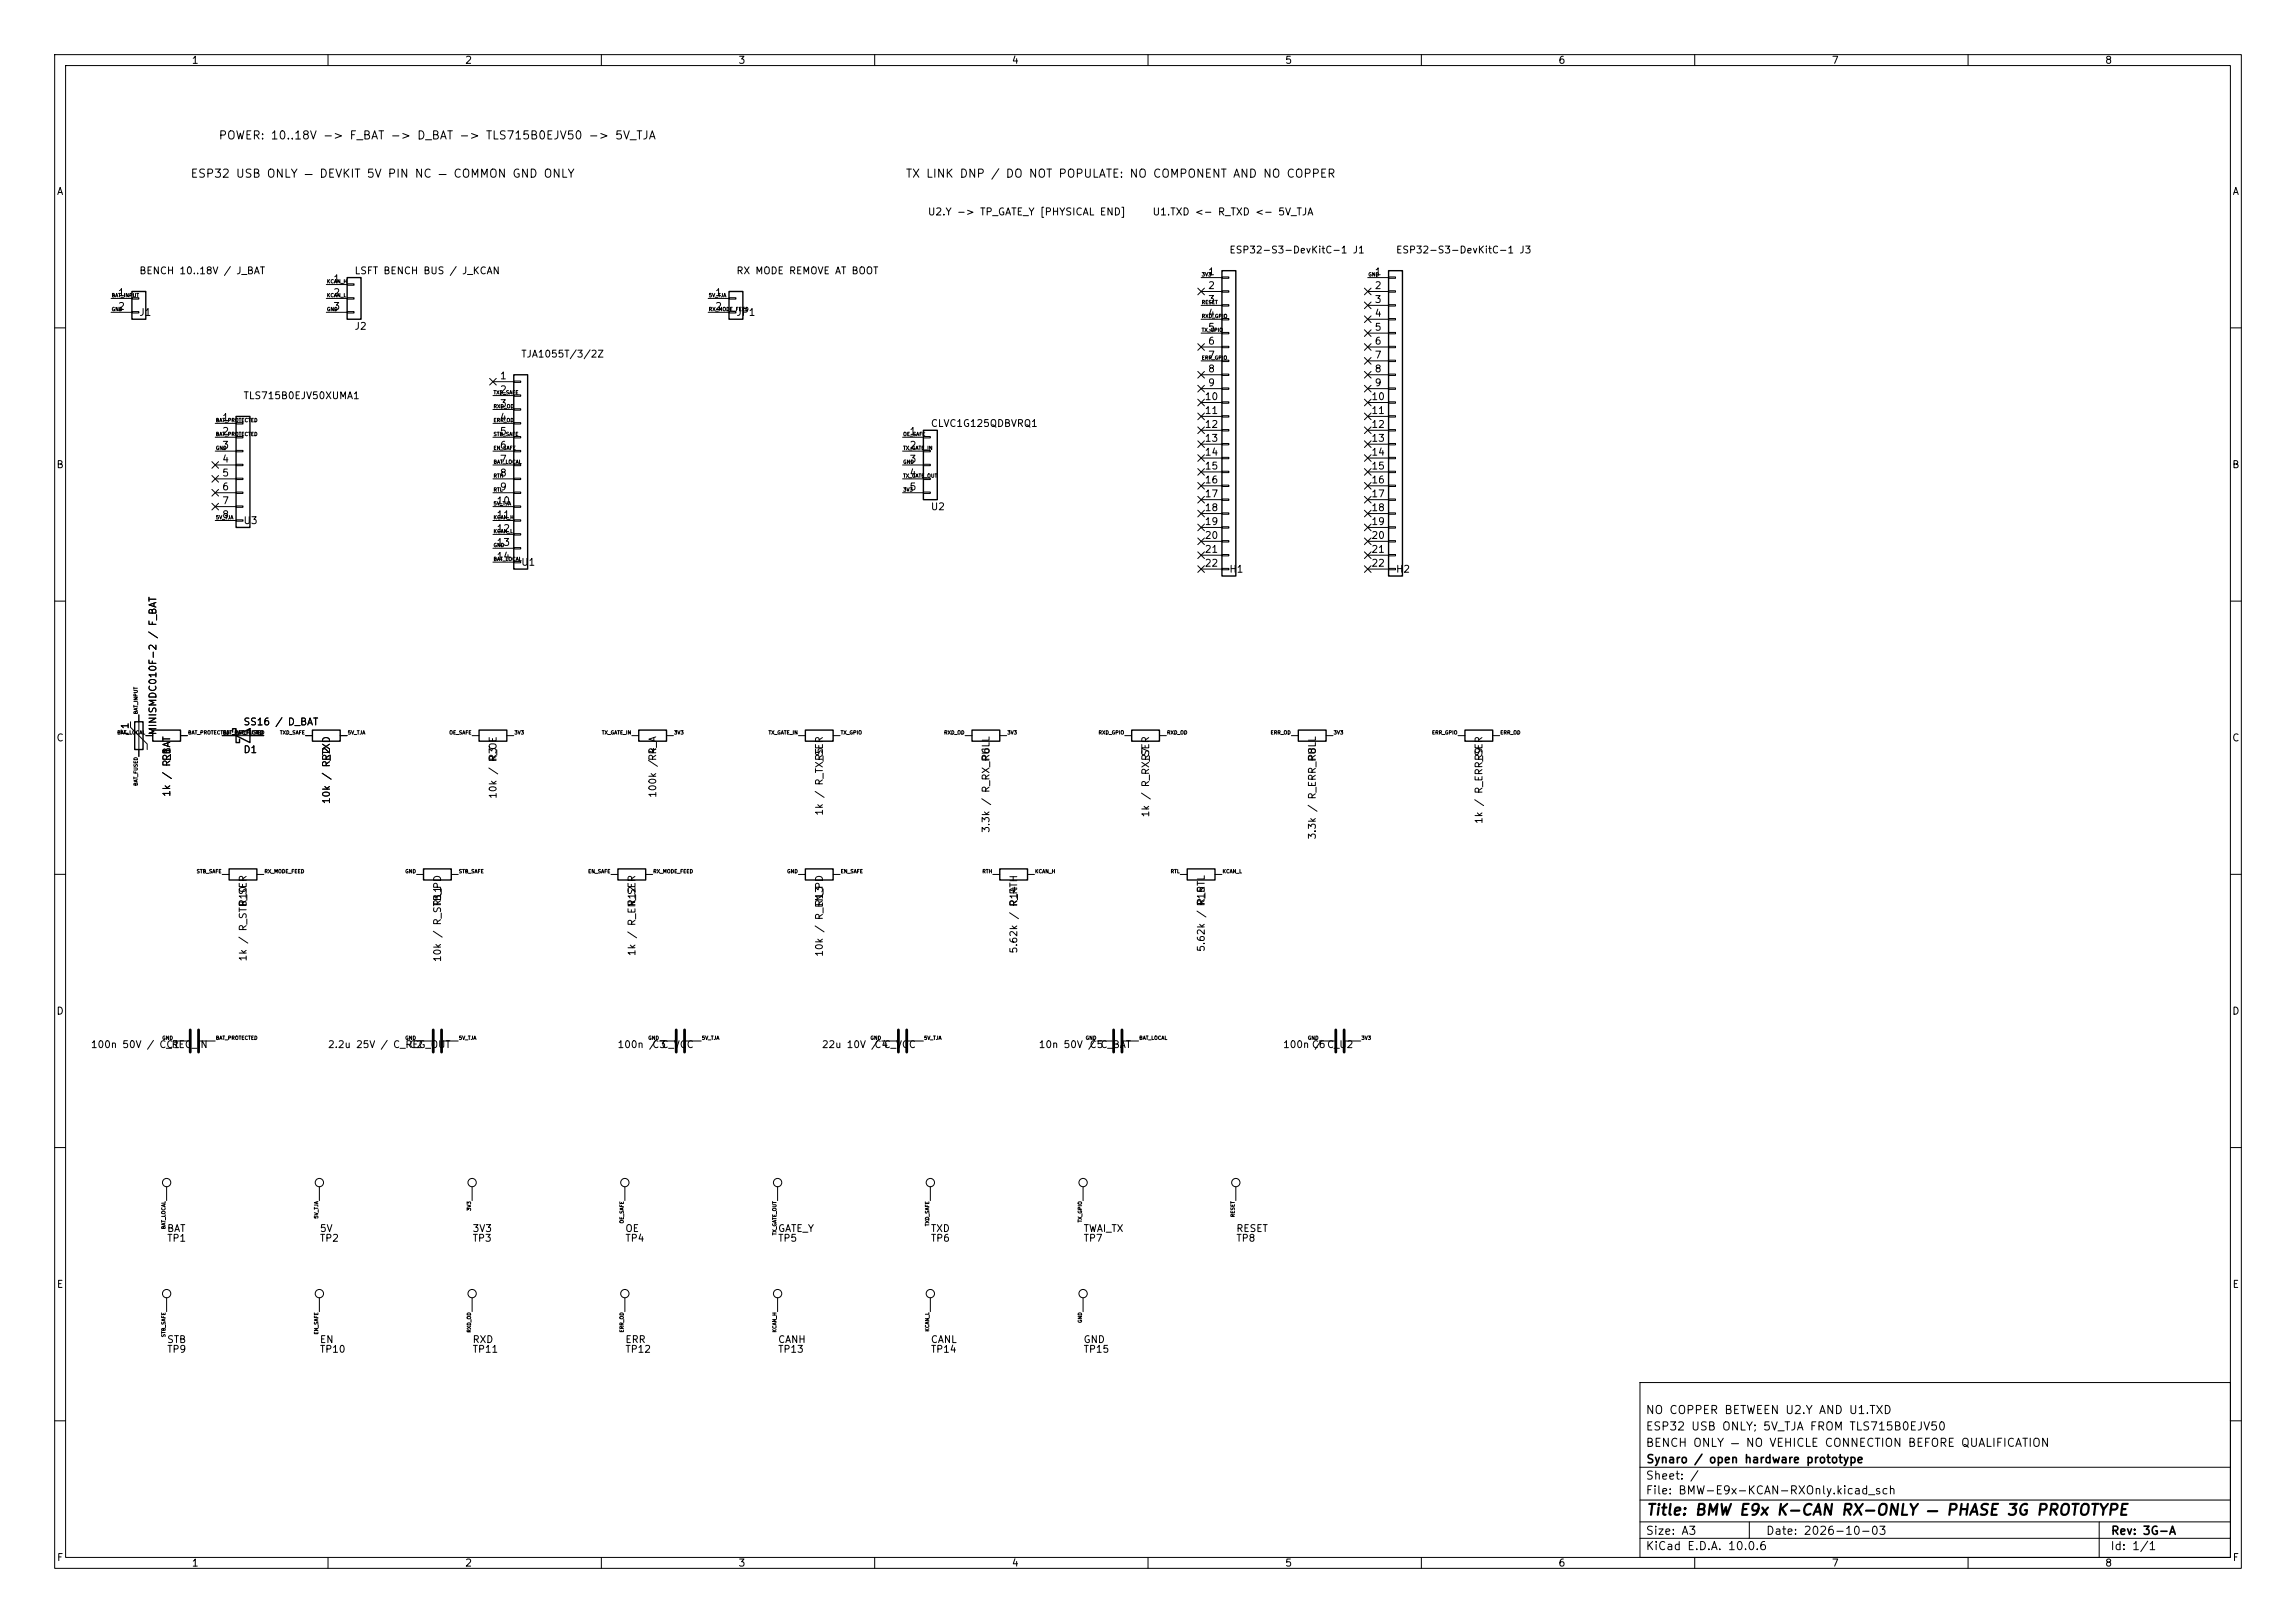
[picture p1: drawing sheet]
<svg xmlns="http://www.w3.org/2000/svg" width="420mm" height="297mm" viewBox="0 0 420 297" stroke-linecap="round" stroke-linejoin="round" font-family="sans-serif">
<defs><g id="words">
<text font-size="2" x="301" y="277.8">Title: BMW E9x K-CAN RX-ONLY — PHASE 3G PROTOTYPE</text>
<g font-size="1.5">
<text x="39.9" y="25.9">POWER: 10..18V -&gt; F_BAT -&gt; D_BAT -&gt; TLS715B0EJV50 -&gt; 5V_TJA</text>
<text x="34.7" y="32.9">ESP32 USB ONLY — DEVKIT 5V PIN NC — COMMON GND ONLY</text>
<text x="165.6" y="32.9">TX LINK DNP / DO NOT POPULATE: NO COMPONENT AND NO COPPER</text>
<text x="300.9" y="262.1">ESP32 USB ONLY; 5V_TJA FROM TLS715B0EJV50</text>
<text x="300.9" y="259.1">NO COPPER BETWEEN U2.Y AND U1.TXD</text>
<text x="300.9" y="265.1">BENCH ONLY — NO VEHICLE CONNECTION BEFORE QUALIFICATION</text>
<text x="301" y="268.1">Synaro / open hardware prototype</text>
<text x="300.9" y="273.8">File: BMW-E9x-KCAN-RXOnly.kicad_sch</text>
<text x="300.9" y="271.1">Sheet: /</text>
<text x="300.9" y="281.2">Size: A3</text>
<text x="322.9" y="281.2">Date: 2026-10-03</text>
<text x="386" y="281.2">Rev: 3G-A</text>
<text x="300.9" y="284">KiCad E.D.A. 10.0.6</text>
<text x="385.9" y="284">Id: 1/1</text>
</g>
<g font-size="1.3">
<text x="35" y="12">1</text>
<text x="85" y="12">2</text>
<text x="135" y="12">3</text>
<text x="185" y="12">4</text>
<text x="235" y="12">5</text>
<text x="285" y="12">6</text>
<text x="335" y="12">7</text>
<text x="385" y="12">8</text>
<text x="10.3" y="36">A</text>
<text x="408.3" y="36">A</text>
<text x="169.6" y="39.7">U2.Y -&gt; TP_GATE_Y [PHYSICAL END]</text>
<text x="210.7" y="39.7">U1.TXD &lt;- R_TXD &lt;- 5V_TJA</text>
<text x="224.8" y="46.7">ESP32-S3-DevKitC-1 J1</text>
<text x="255.3" y="46.7">ESP32-S3-DevKitC-1 J3</text>
<text x="25.4" y="50.5">BENCH 10..18V / J_BAT</text>
<text x="60.9" y="51.9">1</text>
<text x="64.8" y="50.5">LSFT BENCH BUS / J_KCAN</text>
<text x="134.6" y="50.5">RX MODE REMOVE AT BOOT</text>
<text x="220.9" y="50.7">1</text>
<text x="220.9" y="53.2">2</text>
<text x="251.4" y="50.7">1</text>
<text x="251.4" y="53.2">2</text>
<text x="21.5" y="54.5">1</text>
<text x="21.5" y="57">2</text>
<text x="25.4" y="58.1">J1</text>
<text x="60.9" y="54.5">2</text>
<text x="60.9" y="57">3</text>
<text x="130.7" y="54.5">1</text>
<text x="130.7" y="57">2</text>
<text x="134.6" y="58.1">JP1</text>
<text x="220.9" y="55.7">3</text>
<text x="220.9" y="58.3">4</text>
<text x="251.4" y="55.7">3</text>
<text x="251.4" y="58.3">4</text>
<text x="64.8" y="60.7">J2</text>
<text x="95.2" y="65.7">TJA1055T/3/2Z</text>
<text x="220.9" y="60.8">5</text>
<text x="220.9" y="63.4">6</text>
<text x="220.9" y="65.9">7</text>
<text x="251.4" y="60.8">5</text>
<text x="251.4" y="63.4">6</text>
<text x="251.4" y="65.9">7</text>
<text x="91.3" y="69.7">1</text>
<text x="220.9" y="68.4">8</text>
<text x="220.9" y="71">9</text>
<text x="251.4" y="68.4">8</text>
<text x="251.4" y="71">9</text>
<text x="40.5" y="77.3">1</text>
<text x="44.4" y="73.4">TLS715B0EJV50XUMA1</text>
<text x="91.3" y="72.3">2</text>
<text x="91.3" y="74.8">3</text>
<text x="91.3" y="77.3">4</text>
<text x="220.3" y="73.5">10</text>
<text x="220.3" y="76.1">11</text>
<text x="250.8" y="73.5">10</text>
<text x="250.8" y="76.1">11</text>
<text x="40.5" y="79.9">2</text>
<text x="40.5" y="82.4">3</text>
<text x="91.3" y="79.9">5</text>
<text x="91.3" y="82.4">6</text>
<text x="166.3" y="79.9">1</text>
<text x="166.3" y="82.4">2</text>
<text x="170.2" y="78.4">CLVC1G125QDBVRQ1</text>
<text x="220.3" y="78.6">12</text>
<text x="220.3" y="81.1">13</text>
<text x="220.3" y="83.7">14</text>
<text x="250.8" y="78.6">12</text>
<text x="250.8" y="81.1">13</text>
<text x="250.8" y="83.7">14</text>
<text x="10.2" y="86">B</text>
<text x="40.5" y="85">4</text>
<text x="40.5" y="87.5">5</text>
<text x="91.3" y="85">7</text>
<text x="91.3" y="87.5">8</text>
<text x="166.3" y="85">3</text>
<text x="166.3" y="87.5">4</text>
<text x="220.3" y="86.2">15</text>
<text x="220.3" y="88.8">16</text>
<text x="250.8" y="86.2">15</text>
<text x="250.8" y="88.8">16</text>
<text x="408.2" y="86">B</text>
<text x="40.5" y="90">6</text>
<text x="40.5" y="92.6">7</text>
<text x="40.5" y="95.1">8</text>
<text x="90.7" y="92.6">10</text>
<text x="90.7" y="95.1">11</text>
<text x="91.3" y="90">9</text>
<text x="166.3" y="90">5</text>
<text x="170.2" y="93.7">U2</text>
<text x="220.3" y="91.3">17</text>
<text x="220.3" y="93.8">18</text>
<text x="250.8" y="91.3">17</text>
<text x="250.8" y="93.8">18</text>
<text x="44.4" y="96.2">U3</text>
<text x="90.7" y="97.7">12</text>
<text x="90.7" y="100.2">13</text>
<text x="220.3" y="96.4">19</text>
<text x="220.3" y="98.9">20</text>
<text x="220.3" y="101.5">21</text>
<text x="250.8" y="96.4">19</text>
<text x="250.8" y="98.9">20</text>
<text x="250.8" y="101.5">21</text>
<text x="90.7" y="102.7">14</text>
<text x="95.2" y="103.8">U1</text>
<text x="220.3" y="104">22</text>
<text x="224.8" y="105.1">H1</text>
<text x="250.8" y="104">22</text>
<text x="255.3" y="105.1">H2</text>
<text x="10.2" y="136">C</text>
<text x="23.8" y="134.6" transform="rotate(-90 23.8 134.6)">F1</text>
<text x="28.9" y="134.6" transform="rotate(-90 28.9 134.6)">MINISMDC010F-2 / F_BAT</text>
<text x="44.4" y="133">SS16 / D_BAT</text>
<text x="408.2" y="136">C</text>
<text x="31.4" y="139.4" transform="rotate(-90 31.4 139.4)">R1</text>
<text x="44.4" y="138.1">D1</text>
<text x="60.7" y="139.4" transform="rotate(-90 60.7 139.4)">R2</text>
<text x="91.1" y="139.4" transform="rotate(-90 91.1 139.4)">R3</text>
<text x="120.3" y="138.2" transform="rotate(-90 120.3 138.2)">R_A</text>
<text x="150.8" y="139.4" transform="rotate(-90 150.8 139.4)">R5</text>
<text x="181.3" y="139.4" transform="rotate(-90 181.3 139.4)">R6</text>
<text x="210.5" y="139.4" transform="rotate(-90 210.5 139.4)">R7</text>
<text x="241" y="139.4" transform="rotate(-90 241 139.4)">R8</text>
<text x="271.5" y="139.4" transform="rotate(-90 271.5 139.4)">R9</text>
<text x="31.4" y="145.9" transform="rotate(-90 31.4 145.9)">1k / R_BAT</text>
<text x="60.7" y="147.3" transform="rotate(-90 60.7 147.3)">10k / R_TXD</text>
<text x="91.1" y="146.3" transform="rotate(-90 91.1 146.3)">10k / R_OE</text>
<text x="120.3" y="146.1" transform="rotate(-90 120.3 146.1)">100k /R4</text>
<text x="150.8" y="149.4" transform="rotate(-90 150.8 149.4)">1k / R_TX_SER</text>
<text x="210.5" y="149.7" transform="rotate(-90 210.5 149.7)">1k / R_RX_SER</text>
<text x="181.3" y="152.5" transform="rotate(-90 181.3 152.5)">3.3k / R_RX_PULL</text>
<text x="241" y="153.7" transform="rotate(-90 241 153.7)">3.3k / R_ERR_PULL</text>
<text x="271.5" y="150.9" transform="rotate(-90 271.5 150.9)">1k / R_ERR_SER</text>
<text x="45.4" y="166" transform="rotate(-90 45.4 166)">R10</text>
<text x="81" y="166" transform="rotate(-90 81 166)">R11</text>
<text x="116.5" y="166" transform="rotate(-90 116.5 166)">R12</text>
<text x="150.8" y="166" transform="rotate(-90 150.8 166)">R13</text>
<text x="186.4" y="166" transform="rotate(-90 186.4 166)">R14</text>
<text x="220.7" y="165.8" transform="rotate(-90 220.7 165.8)">R_RTL</text>
<text x="45.4" y="176" transform="rotate(-90 45.4 176)">1k / R_STB_SER</text>
<text x="81" y="176.2" transform="rotate(-90 81 176.2)">10k / R_STB_PD</text>
<text x="116.5" y="175.1" transform="rotate(-90 116.5 175.1)">1k / R_EN_SER</text>
<text x="150.8" y="175.2" transform="rotate(-90 150.8 175.2)">10k / R_EN_PD</text>
<text x="186.4" y="174.6" transform="rotate(-90 186.4 174.6)">5.62k / R_RTH</text>
<text x="220.7" y="174.3" transform="rotate(-90 220.7 174.3)">5.62k / R15</text>
<text x="10.2" y="186">D</text>
<text x="408.2" y="186">D</text>
<text x="16.5" y="192.1">100n 50V / C_REG_IN</text>
<text x="30.3" y="192.1">C1</text>
<text x="59.9" y="192.1">2.2u 25V / C_REG_OUT</text>
<text x="74.8" y="192.1">C2</text>
<text x="112.9" y="192.1">100n / C_VCC</text>
<text x="119.2" y="192.1">C3</text>
<text x="150.2" y="192.1">22u 10V / C_VCC</text>
<text x="159.8" y="192.1">C4</text>
<text x="189.9" y="192.1">10n 50V / C_BAT</text>
<text x="199.2" y="192.1">C5</text>
<text x="234.6" y="192.1">100n C6C_U2</text>
<text x="240.3" y="192.1">/</text>
<text x="30.5" y="227.5">TP1</text>
<text x="30.5" y="225.8">BAT</text>
<text x="58.4" y="227.5">TP2</text>
<text x="58.4" y="225.8">5V</text>
<text x="86.3" y="227.5">TP3</text>
<text x="86.3" y="225.8">3V3</text>
<text x="114.3" y="227.5">TP4</text>
<text x="114.3" y="225.8">OE</text>
<text x="142.2" y="227.5">TP5</text>
<text x="142.2" y="225.8">GATE_Y</text>
<text x="170.2" y="227.5">TP6</text>
<text x="170.2" y="225.8">TXD</text>
<text x="198.1" y="227.5">TP7</text>
<text x="198.1" y="225.8">TWAI_TX</text>
<text x="226" y="227.5">TP8</text>
<text x="226" y="225.8">RESET</text>
<text x="10.3" y="236">E</text>
<text x="408.3" y="236">E</text>
<text x="30.5" y="247.9">TP9</text>
<text x="30.5" y="246.1">STB</text>
<text x="58.4" y="247.9">TP10</text>
<text x="58.4" y="246.1">EN</text>
<text x="86.3" y="247.9">TP11</text>
<text x="86.3" y="246.1">RXD</text>
<text x="114.3" y="247.9">TP12</text>
<text x="114.3" y="246.1">ERR</text>
<text x="142.2" y="247.9">TP13</text>
<text x="142.2" y="246.1">CANH</text>
<text x="170.2" y="247.9">TP14</text>
<text x="170.2" y="246.1">CANL</text>
<text x="198.1" y="247.9">TP15</text>
<text x="198.1" y="246.1">GND</text>
<text x="10.3" y="286">F</text>
<text x="35" y="287">1</text>
<text x="85" y="287">2</text>
<text x="135" y="287">3</text>
<text x="185" y="287">4</text>
<text x="235" y="287">5</text>
<text x="285" y="287">6</text>
<text x="335" y="287">7</text>
<text x="385" y="287">8</text>
<text x="408.3" y="286">F</text>
</g>
<g font-size=".7">
<text x="59.7" y="52">KCAN_H</text>
<text x="219.7" y="50.7">3V3</text>
<text x="250.2" y="50.7">GND</text>
<text x="20.4" y="57.1">GND</text>
<text x="20.4" y="54.5">BAT_INPUT</text>
<text x="59.7" y="57.1">GND</text>
<text x="59.7" y="54.5">KCAN_L</text>
<text x="129.6" y="57.1">RX_MODE_FEED</text>
<text x="129.6" y="54.5">5V_TJA</text>
<text x="219.7" y="55.8">RESET</text>
<text x="219.7" y="58.4">RXD_GPIO</text>
<text x="219.7" y="60.9">TX_GPIO</text>
<text x="219.7" y="66">ERR_GPIO</text>
<text x="39.4" y="77.4">BAT_PROTECTED</text>
<text x="90.2" y="72.3">TXD_SAFE</text>
<text x="90.2" y="74.9">RXD_OD</text>
<text x="90.2" y="77.4">ERR_OD</text>
<text x="39.4" y="79.9">BAT_PROTECTED</text>
<text x="39.4" y="82.5">GND</text>
<text x="90.2" y="79.9">STB_SAFE</text>
<text x="90.2" y="82.5">EN_SAFE</text>
<text x="165.1" y="79.9">OE_SAFE</text>
<text x="165.1" y="82.5">TX_GATE_IN</text>
<text x="90.2" y="85">BAT_LOCAL</text>
<text x="90.2" y="87.6">RTH</text>
<text x="165.1" y="87.6">TX_GATE_OUT</text>
<text x="165.1" y="85">GND</text>
<text x="39.4" y="95.2">5V_TJA</text>
<text x="90.2" y="90.1">RTL</text>
<text x="90.2" y="92.6">5V_TJA</text>
<text x="90.2" y="95.2">KCAN_H</text>
<text x="165.1" y="90.1">3V3</text>
<text x="90.2" y="97.7">KCAN_L</text>
<text x="90.2" y="100.3">GND</text>
<text x="90.2" y="102.8">BAT_LOCAL</text>
<text x="25.3" y="130.8" transform="rotate(-90 25.3 130.8)">BAT_INPUT</text>
<text x="21.4" y="134.6">BAT_LOCAL</text>
<text x="34.3" y="134.6">BAT_PROTECTED</text>
<text x="40.7" y="134.6">BAT_PROTECTED</text>
<text x="42.8" y="134.6">BAT_FUSED</text>
<text x="51.1" y="134.6">TXD_SAFE</text>
<text x="63.5" y="134.6">5V_TJA</text>
<text x="82.1" y="134.6">OE_SAFE</text>
<text x="94" y="134.6">3V3</text>
<text x="110" y="134.6">TX_GATE_IN</text>
<text x="123.2" y="134.6">3V3</text>
<text x="140.5" y="134.6">TX_GATE_IN</text>
<text x="153.7" y="134.6">TX_GPIO</text>
<text x="172.6" y="134.6">RXD_OD</text>
<text x="184.2" y="134.6">3V3</text>
<text x="200.9" y="134.6">RXD_GPIO</text>
<text x="213.4" y="134.6">RXD_OD</text>
<text x="232.3" y="134.6">ERR_OD</text>
<text x="243.9" y="134.6">3V3</text>
<text x="261.9" y="134.6">ERR_GPIO</text>
<text x="274.4" y="134.6">ERR_OD</text>
<text x="25.3" y="143.9" transform="rotate(-90 25.3 143.9)">BAT_FUSED</text>
<text x="35.9" y="160">STB_SAFE</text>
<text x="48.3" y="160">RX_MODE_FEED</text>
<text x="74.1" y="160">GND</text>
<text x="83.9" y="160">STB_SAFE</text>
<text x="107.5" y="160">EN_SAFE</text>
<text x="119.4" y="160">RX_MODE_FEED</text>
<text x="143.9" y="160">GND</text>
<text x="153.7" y="160">EN_SAFE</text>
<text x="179.6" y="160">RTH</text>
<text x="189.3" y="160">KCAN_H</text>
<text x="214.1" y="160">RTL</text>
<text x="223.6" y="160">KCAN_L</text>
<text x="29.6" y="190.4">GND</text>
<text x="39.4" y="190.4">BAT_PROTECTED</text>
<text x="74.1" y="190.4">GND</text>
<text x="83.9" y="190.4">5V_TJA</text>
<text x="118.5" y="190.4">GND</text>
<text x="128.3" y="190.4">5V_TJA</text>
<text x="159.1" y="190.4">GND</text>
<text x="168.9" y="190.4">5V_TJA</text>
<text x="198.5" y="190.4">GND</text>
<text x="208.3" y="190.4">BAT_LOCAL</text>
<text x="239.2" y="190.4">GND</text>
<text x="249" y="190.4">3V3</text>
<text x="86.3" y="221.7" transform="rotate(-90 86.3 221.7)">3V3</text>
<text x="30.4" y="225" transform="rotate(-90 30.4 225)">BAT_LOCAL</text>
<text x="58.4" y="223.1" transform="rotate(-90 58.4 223.1)">5V_TJA</text>
<text x="114.2" y="224" transform="rotate(-90 114.2 224)">OE_SAFE</text>
<text x="142.2" y="226.1" transform="rotate(-90 142.2 226.1)">TX_GATE_OUT</text>
<text x="170.1" y="224.5" transform="rotate(-90 170.1 224.5)">TXD_SAFE</text>
<text x="198.1" y="223.8" transform="rotate(-90 198.1 223.8)">TX_GPIO</text>
<text x="226" y="222.8" transform="rotate(-90 226 222.8)">RESET</text>
<text x="30.4" y="244.8" transform="rotate(-90 30.4 244.8)">STB_SAFE</text>
<text x="58.4" y="244.3" transform="rotate(-90 58.4 244.3)">EN_SAFE</text>
<text x="86.3" y="243.9" transform="rotate(-90 86.3 243.9)">RXD_OD</text>
<text x="114.2" y="243.9" transform="rotate(-90 114.2 243.9)">ERR_OD</text>
<text x="142.2" y="243.9" transform="rotate(-90 142.2 243.9)">KCAN_H</text>
<text x="170.1" y="243.8" transform="rotate(-90 170.1 243.8)">KCAN_L</text>
<text x="198.1" y="242.2" transform="rotate(-90 198.1 242.2)">GND</text>
</g>
</g></defs>
<g fill="none" stroke="#000" stroke-width=".18">
<path d="M10 10h400v277h-400zM12 12h396v273h-396zM60 10v2M110 10v2M160 10v2M210 10v2M260 10v2M310 10v2M360 10v2M20.3 54.6h3.8M20.3 57.2h3.8M24.1 54.5h1.3v.2h-1.3z"/>
<path d="M24.1 57h1.3v.3h-1.3zM59.7 52.1h3.8M59.7 54.6h3.8M59.7 57.2h3.8M63.5 51.9h1.3v.3h-1.3zM63.5 54.5h1.3v.2h-1.3zM63.5 57h1.3v.3h-1.3zM129.5 54.6h3.8M129.5 57.2h3.8M133.3 54.5h1.3v.2h-1.3zM133.3 57h1.3v.3h-1.3zM219.1 52.7l1.2 1.2"/>
<path d="M219.7 50.8h3.8M219.7 53.3h3.8M219.7 55.9h3.8M219.7 58.4h3.8M220.3 52.7l-1.2 1.2M223.5 50.7h1.3v.2h-1.3zM223.5 53.2h1.3v.3h-1.3zM223.5 55.8h1.3v.2h-1.3zM223.5 58.3h1.3v.2h-1.3zM249.6 57.8l1.2 1.2M249.6 52.7l1.2 1.2M249.6 55.3l1.2 1.2"/>
<path d="M250.2 50.8h3.8M250.2 53.3h3.8M250.2 55.9h3.8M250.2 58.4h3.8M250.8 57.8l-1.2 1.2M250.8 52.7l-1.2 1.2M250.8 55.3l-1.2 1.2M254 50.7h1.3v.2h-1.3zM254 53.2h1.3v.3h-1.3zM254 55.8h1.3v.2h-1.3zM254 58.3h1.3v.2h-1.3zM10 60h2"/>
<path d="M39.4 77.5h3.8M43.2 77.3h1.2v.3h-1.2zM43.2 79.9h1.2v.2h-1.2zM89.6 69.2l1.2 1.3M90.2 77.5h3.8M90.2 69.9h3.8M90.2 72.4h3.8M90.2 74.9h3.8M90.8 69.2l-1.2 1.3M94 69.7h1.2v.3h-1.2zM94 72.3h1.2v.2h-1.2zM94 74.8h1.2v.3h-1.2z"/>
<path d="M94 77.3h1.2v.3h-1.2zM94 79.9h1.2v.2h-1.2zM168.9 79.9h1.3v.2h-1.3zM219.1 70.5l1.2 1.2M219.1 73.1l1.2 1.2M219.1 75.6l1.2 1.2M219.1 62.9l1.2 1.2M219.1 78.1l1.2 1.2M219.1 68l1.2 1.2M219.7 61h3.8M219.7 63.5h3.8M219.7 66h3.8"/>
<path d="M219.7 68.6h3.8M219.7 71.1h3.8M219.7 73.7h3.8M219.7 76.2h3.8M219.7 78.7h3.8M220.3 70.5l-1.2 1.2M220.3 73.1l-1.2 1.2M220.3 75.6l-1.2 1.2M220.3 62.9l-1.2 1.2M220.3 78.1l-1.2 1.2M220.3 68l-1.2 1.2M223.5 60.8h1.3v.3h-1.3z"/>
<path d="M223.5 63.4h1.3v.2h-1.3zM223.5 65.9h1.3v.3h-1.3zM223.5 68.5h1.3v.2h-1.3zM223.5 71h1.3v.2h-1.3zM223.5 73.5h1.3v.3h-1.3zM223.5 76.1h1.3v.2h-1.3zM223.5 78.6h1.3v.3h-1.3zM249.6 65.4l1.2 1.2M249.6 68l1.2 1.2M249.6 70.5l1.2 1.2M249.6 73.1l1.2 1.2M249.6 75.6l1.2 1.2"/>
<path d="M249.6 78.1l1.2 1.2M249.6 60.4l1.2 1.2M249.6 62.9l1.2 1.2M250.2 61h3.8M250.2 63.5h3.8M250.2 66h3.8M250.2 68.6h3.8M250.2 71.1h3.8M250.2 73.7h3.8M250.2 76.2h3.8M250.2 78.7h3.8M250.8 73.1l-1.2 1.2"/>
<path d="M250.8 65.4l-1.2 1.2M250.8 68l-1.2 1.2M250.8 70.5l-1.2 1.2M250.8 75.6l-1.2 1.2M250.8 78.1l-1.2 1.2M250.8 60.4l-1.2 1.2M250.8 62.9l-1.2 1.2M254 60.8h1.3v.3h-1.3zM254 63.4h1.3v.2h-1.3zM254 65.9h1.3v.3h-1.3zM254 68.5h1.3v.2h-1.3zM254 71h1.3v.2h-1.3z"/>
<path d="M254 73.5h1.3v.3h-1.3zM254 76.1h1.3v.2h-1.3zM254 78.6h1.3v.3h-1.3zM408 60h2M38.8 87l1.2 1.2M38.8 89.6l1.2 1.2M38.8 92.1l1.2 1.2M38.8 84.5l1.2 1.2M39.4 80h3.8M39.4 82.6h3.8M39.4 85.1h3.8M39.4 87.6h3.8"/>
<path d="M39.4 90.2h3.8M39.4 92.7h3.8M39.4 95.3h3.8M40 87l-1.2 1.2M40 89.6l-1.2 1.2M40 92.1l-1.2 1.2M40 84.5l-1.2 1.2M43.2 82.4h1.2v.3h-1.2zM43.2 85h1.2v.2h-1.2zM43.2 87.5h1.2v.3h-1.2zM43.2 90h1.2v.3h-1.2zM43.2 92.6h1.2v.2h-1.2z"/>
<path d="M43.2 95.1h1.2v.3h-1.2zM90.2 80h3.8M90.2 82.6h3.8M90.2 85.1h3.8M90.2 87.6h3.8M90.2 90.2h3.8M90.2 92.7h3.8M90.2 95.3h3.8M90.2 97.8h3.8M94 82.4h1.2v.3h-1.2zM94 85h1.2v.2h-1.2zM94 87.5h1.2v.3h-1.2z"/>
<path d="M94 90h1.2v.3h-1.2zM94 92.6h1.2v.2h-1.2zM94 95.1h1.2v.3h-1.2zM94 97.7h1.2v.2h-1.2zM165.1 80h3.8M165.1 82.6h3.8M165.1 85.1h3.8M165.1 87.6h3.8M165.1 90.2h3.8M168.9 82.4h1.3v.3h-1.3zM168.9 85h1.3v.2h-1.3zM168.9 87.5h1.3v.3h-1.3z"/>
<path d="M168.9 90h1.3v.3h-1.3zM219.1 88.3l1.2 1.2M219.1 80.7l1.2 1.2M219.1 83.2l1.2 1.2M219.1 85.8l1.2 1.2M219.1 90.8l1.2 1.2M219.1 93.4l1.2 1.2M219.1 95.9l1.2 1.2M219.1 98.5l1.2 1.2M219.7 81.3h3.8M219.7 83.8h3.8M219.7 86.4h3.8"/>
<path d="M219.7 88.9h3.8M219.7 91.4h3.8M219.7 94h3.8M219.7 96.5h3.8M219.7 99.1h3.8M220.3 88.3l-1.2 1.2M220.3 95.9l-1.2 1.2M220.3 80.7l-1.2 1.2M220.3 83.2l-1.2 1.2M220.3 85.8l-1.2 1.2M220.3 90.8l-1.2 1.2M220.3 93.4l-1.2 1.2"/>
<path d="M220.3 98.5l-1.2 1.2M223.5 81.2h1.3v.2h-1.3zM223.5 83.7h1.3v.2h-1.3zM223.5 86.2h1.3v.3h-1.3zM223.5 88.8h1.3v.2h-1.3zM223.5 91.3h1.3v.3h-1.3zM223.5 93.9h1.3v.2h-1.3zM223.5 96.4h1.3v.2h-1.3zM223.5 98.9h1.3v.3h-1.3zM249.6 80.7l1.2 1.2M249.6 83.2l1.2 1.2M249.6 85.8l1.2 1.2"/>
<path d="M249.6 88.3l1.2 1.2M249.6 90.8l1.2 1.2M249.6 93.4l1.2 1.2M249.6 95.9l1.2 1.2M249.6 98.5l1.2 1.2M250.2 81.3h3.8M250.2 83.8h3.8M250.2 86.4h3.8M250.2 88.9h3.8M250.2 91.4h3.8M250.2 94h3.8M250.2 96.5h3.8"/>
<path d="M250.2 99.1h3.8M250.8 80.7l-1.2 1.2M250.8 83.2l-1.2 1.2M250.8 85.8l-1.2 1.2M250.8 88.3l-1.2 1.2M250.8 90.8l-1.2 1.2M250.8 93.4l-1.2 1.2M250.8 95.9l-1.2 1.2M250.8 98.5l-1.2 1.2M254 81.2h1.3v.2h-1.3zM254 83.7h1.3v.2h-1.3zM254 86.2h1.3v.3h-1.3z"/>
<path d="M254 88.8h1.3v.2h-1.3zM254 91.3h1.3v.3h-1.3zM254 93.9h1.3v.2h-1.3zM254 96.4h1.3v.2h-1.3zM254 98.9h1.3v.3h-1.3zM10 110h2M90.2 100.3h3.8M90.2 102.9h3.8M94 100.2h1.2v.3h-1.2zM94 102.7h1.2v.3h-1.2zM219.1 103.5l1.2 1.2M219.1 101l1.2 1.2"/>
<path d="M219.7 101.6h3.8M219.7 104.1h3.8M220.3 103.5l-1.2 1.2M220.3 101l-1.2 1.2M223.5 101.5h1.3v.2h-1.3zM223.5 104h1.3v.3h-1.3zM249.6 101l1.2 1.2M249.6 103.5l1.2 1.2M250.2 101.6h3.8M250.2 104.1h3.8M250.8 101l-1.2 1.2M250.8 103.5l-1.2 1.2"/>
<path d="M254 101.5h1.3v.2h-1.3zM254 104h1.3v.3h-1.3zM408 110h2M23.9 132.1v1l3 3v1.1M25.4 130.8v7.6M26.7 134.6h1.2M33 134.6h1.3M40.6 134.6h7.7M55.9 134.6h1.2M62.2 134.6h1.3M86.4 134.6h1.2M92.7 134.6h1.3"/>
<path d="M115.6 134.6h1.2M121.9 134.6h1.3M146 134.6h1.3M152.4 134.6h1.3M176.5 134.6h1.3M182.9 134.6h1.2M205.7 134.6h1.3M212.1 134.6h1.3M236.2 134.6h1.3M242.6 134.6h1.2M266.7 134.6h1.3M273 134.6h1.3"/>
<path d="M10 160h2M408 160h2M40.6 160h1.3M47 160h1.3M76.2 160h1.3M82.5 160h1.3M111.8 160h1.2M118.1 160h1.3M146 160h1.3M152.4 160h1.3M181.6 160h1.3M188 160h1.2"/>
<path d="M215.9 160h1.3M222.2 160h1.3M31.7 190.5h2.8M36.6 190.5h2.8M76.2 190.5h2.8M81 190.5h2.8M120.6 190.5h2.8M125.5 190.5h2.8M161.3 190.5h2.8M166.1 190.5h2.8M200.7 190.5h2.8M205.5 190.5h2.8"/>
<path d="M241.3 190.5h2.8M246.1 190.5h2.8M10 210h2M30.5 217.2v2.5M58.4 217.2v2.5M86.4 217.2v2.5M114.3 217.2v2.5M142.2 217.2v2.5M170.2 217.2v2.5M198.1 217.2v2.5M226.1 217.2v2.5M408 210h2"/>
<path d="M30.5 237.5v2.5M58.4 237.5v2.5M86.4 237.5v2.5M114.3 237.5v2.5M142.2 237.5v2.5M170.2 237.5v2.5M198.1 237.5v2.5M300 253h108v32h-108zM10 260h2M300 278.5h108M300 274.5h108M300 268.5h108"/>
<path d="M320 278.5v3M384 278.5v6.5M408 260h2M60 285v2M110 285v2M160 285v2M210 285v2M260 285v2M300 281.5h108M310 285v2M360 285v2"/>
<circle cx="30.5" cy="216.4" r=".76"/>
<circle cx="58.4" cy="216.4" r=".76"/>
<circle cx="86.4" cy="216.4" r=".76"/>
<circle cx="114.3" cy="216.4" r=".76"/>
<circle cx="142.2" cy="216.4" r=".76"/>
<circle cx="170.2" cy="216.4" r=".76"/>
<circle cx="198.1" cy="216.4" r=".76"/>
<circle cx="226.1" cy="216.4" r=".76"/>
<circle cx="30.5" cy="236.7" r=".76"/>
<circle cx="58.4" cy="236.7" r=".76"/>
<circle cx="86.4" cy="236.7" r=".76"/>
<circle cx="114.3" cy="236.7" r=".76"/>
<circle cx="142.2" cy="236.7" r=".76"/>
<circle cx="170.2" cy="236.7" r=".76"/>
<circle cx="198.1" cy="236.7" r=".76"/>
</g>
<g fill="none" stroke="#000" stroke-width=".25">
<path d="M24.1 53.3h2.6v5.1h-2.6zM63.5 50.8h2.5v7.6h-2.5zM133.3 53.3h2.6v5.1h-2.6zM223.5 49.5h2.6v55.9h-2.6zM254 49.5h2.5v55.9h-2.5zM43.2 76.2h2.5v20.3h-2.5zM94 68.6h2.5v35.5h-2.5zM168.9 78.7h2.5v12.7h-2.5zM24.6 132.1h1.6v5.1h-1.6zM27.9 133.6h5.1v2h-5.1zM42.5 134v-.6h.7v2.5h.6v-.6M43.2 134.6l2.5-1.2v2.5z"/>
<path d="M57.1 133.6h5.1v2h-5.1zM87.6 133.6h5.1v2h-5.1zM116.8 133.6h5.1v2h-5.1zM147.3 133.6h5.1v2h-5.1zM177.8 133.6h5.1v2h-5.1zM207 133.6h5.1v2h-5.1zM237.5 133.6h5.1v2h-5.1zM268 133.6h5v2h-5zM41.9 159h5.1v2h-5.1zM77.5 159h5v2h-5zM113 159h5.1v2h-5.1zM147.3 159h5.1v2h-5.1z"/>
<path d="M182.9 159h5.1v2h-5.1zM217.2 159h5v2h-5z"/>
</g>
<path d="M34.8 188.5v4M36.3 188.5v4M79.2 188.5v4M80.8 188.5v4M123.7 188.5v4M125.2 188.5v4M164.3 188.5v4M165.9 188.5v4M203.7 188.5v4M205.2 188.5v4M244.3 188.5v4M245.9 188.5v4" fill="none" stroke="#000" stroke-width=".51"/>
<use href="#words"/>
</svg>
